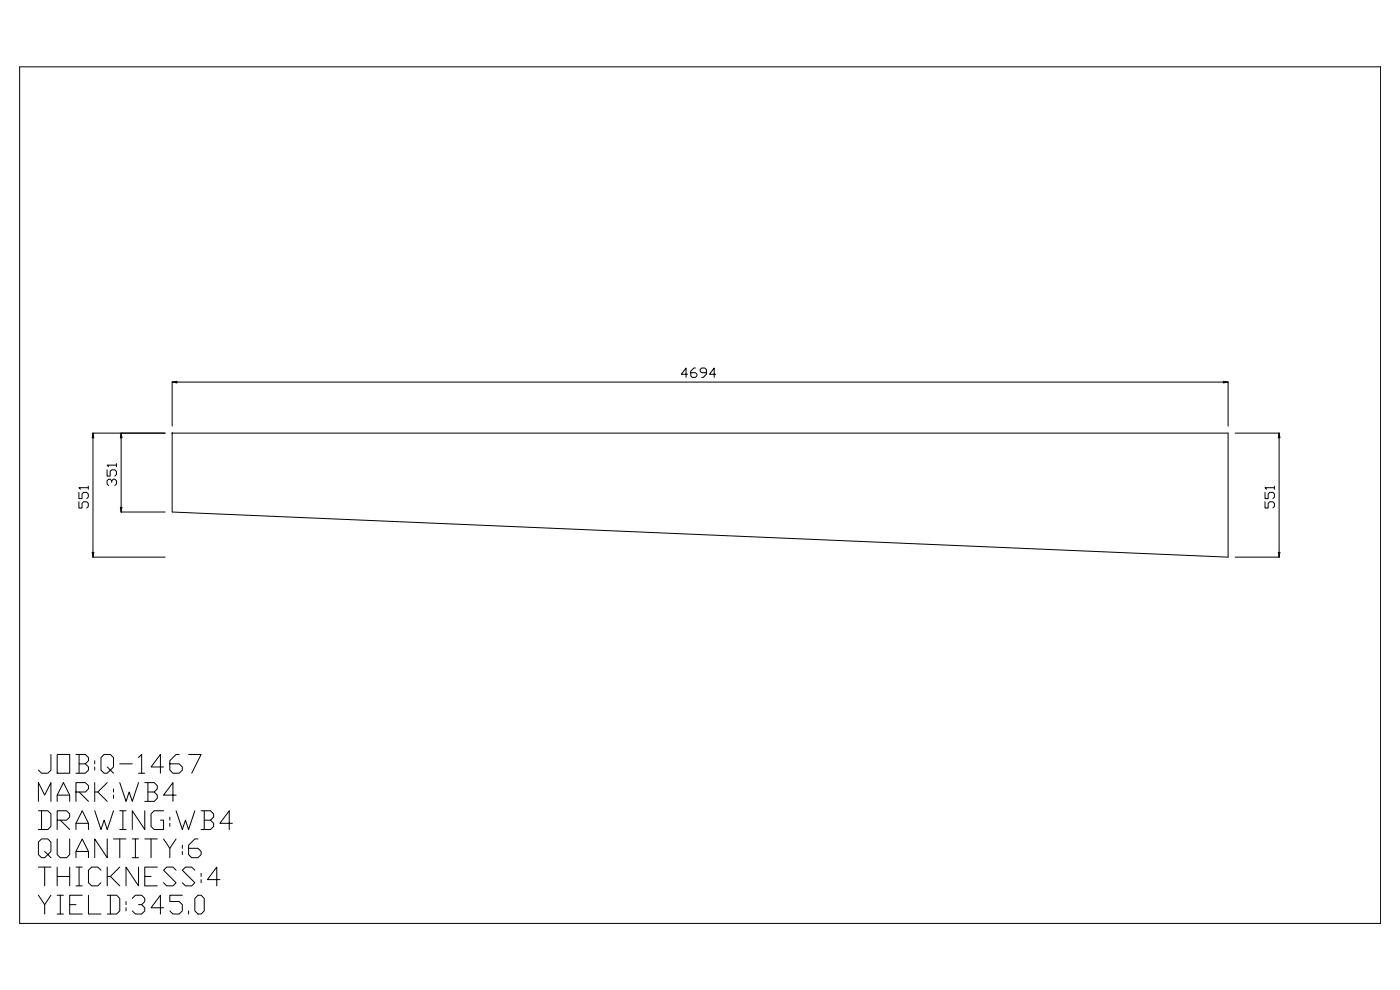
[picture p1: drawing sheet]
<svg xmlns="http://www.w3.org/2000/svg" width="420mm" height="297mm" viewBox="0 0 420 297" stroke-linecap="round" stroke-linejoin="round" font-family="sans-serif">
<g fill="none" stroke="#000" stroke-width=".3">
<path d="M5.9 20h408.1v256.9h-408.1zM51.6 114.6v13.2M51.6 114.6h316.7M51.6 114.6l1.4-.3v.5zM206.2 112.2h-1.9l1.4-1.8v2.8M208.6 110.4h-.5l-1 .9v1.4l.5 .5h1l.4-.5v-.5l-.4-.4h-1.5M211.8 111.8h-1.4l-.4-.5v-.5l.4-.4h1l.4 .4v1.4l-.9 1h-.5M214.7 112.2h-1.9l1.4-1.8v2.8M366.9 114.3l1.4 .3-1.4 .2zM368.3 114.6v13.2M27.9 129.9h21.6M27.9 129.9v37.2"/>
<path d="M27.9 129.9l.2 1.4h-.5zM34.9 139.5h-2.8l.5 .4M34.9 139v.9M36.3 129.9l.3 1.4h-.5zM36.3 129.9v23.6M51.6 129.9h316.7v37.2l-316.7-13.6zM51.6 129.9h.1M370.4 129.9h13.2M383.6 129.9l.2 1.4h-.4zM383.6 129.9v37.2M23.7 150.5v1.8h.9v-1.4l.5-.4h.9l.5 .4v1l-.5 .4M23.7 147.6v1.9h.9v-1.4l.5-.5h.9l.5 .5v1l-.5 .4"/>
<path d="M26.5 146.2h-2.8l.4 .5M26.5 145.8v.9M32.1 140.9v1.9h.9v-1.4l.5-.5h1l.4 .5v.9l-.4 .5M33.5 144.6v-.4l-.5-.5h-.4l-.5 .5v.9l.5 .5M33.5 144.2l.5-.5h.5l.4 .5v.9l-.4 .5M36.1 152.1h.5l-.3 1.4zM36.3 153.5h13.2M379.4 150.5v1.8h.9v-1.4l.5-.4h.9l.5 .4v1l-.5 .4M379.4 147.6v1.9h.9v-1.4l.5-.5h.9l.5 .5v1l-.5 .4M382.2 146.2h-2.8l.4 .5M382.2 145.8v.9M27.6 165.7h.5l-.2 1.4z"/>
<path d="M27.9 167.1h21.6M370.4 167.1h13.2M383.4 165.7h.4l-.2 1.4zM15.3 226.2v4.7l-1 1h-1.8l-1-1M17.1 226.2h3.8v5.7h-3.8zM17.1 238.4h3.8M22.8 237.5h2.8l.9-1v-.9l-.9-.9h-2.8v5.6M22.8 226.2h2.8l.9 1v.9l-.9 .9M23.7 229h1.9l.9 1v.9l-.9 1h-2.8M23.7 226.2v5.7M23.7 237.5l2.8 2.8M28.4 228.1v.9"/>
<path d="M28.4 230v.9M28.4 234.7v5.6M29.3 237.5l2.9 2.8M32.2 234.7l-2.9 2.8h-.9M32.2 230l.9 .9-.9 1h-1l-.9-1v-3.7l.9-1h1.9l.9 1v2.8l-.9 .9 .9 1M34 236.5v1M34 238.4v1M35.9 234.7l1.9 5.6 .9-2.8 1 2.8 1.8-5.6M35.9 229h3.8M41.5 227.2l1-1v5.7M41.5 231.9h1.9M43.4 234.7h2.8l1 .9v.9l-1 1"/>
<path d="M44.4 237.5h1.8l1 .9v1l-1 .9h-2.8M44.4 234.7v5.6M49.1 230h-3.8l2.8-3.8v5.7M52.8 238.4h-3.7l2.8-3.7v5.6M53.7 226.2h-.9l-1.9 1.9v2.8l1 1h1.8l1-1v-.9l-1-1h-2.8M56.6 226.2h3.7l-2.8 5.7M11.5 243.1h2.8l1 1v3.7l-1 .9h-2.8M11.5 240.3v-5.6l1.9 3.7 1.9-3.7v5.6M12.5 243.1v5.6M13.4 255.3l.9 1-.9 .9h-.9l-1-.9v-3.8l1-.9h1.8l1 .9v2.8l-1 1 1 .9M17.1 251.6v4.7l1 .9h1.9l.9-.9v-4.7M17.1 245.9h2.9l.9-.9v-.9l-.9-1h-2.9v5.6"/>
<path d="M17.1 240.3v-1.9l1.9-3.7 1.9 3.7v1.9M18.1 245.9l2.8 2.8M22.8 257.2v-1.9l1.9-3.7 1.8 3.7v1.9M22.8 248.7v-1.8l1.9-3.8 1.8 3.8v1.8M22.8 255.3h3.7M22.8 246.9h3.7M28.4 243.1l1.9 5.6 .9-2.8 1 2.8 1.8-5.6M32.2 251.6v5.6l-3.8-5.6v5.6M34 251.6h3.8M35.9 251.6v5.6M35.9 243.1h1.9M35.9 248.7h1.9"/>
<path d="M36.9 243.1v5.6M39.7 251.6h1.8M39.7 257.2h1.8M40.6 251.6v5.6M43.4 243.1v5.6l-3.7-5.6v5.6M43.4 251.6h3.8M45.3 251.6v5.6M49.1 251.6l1.8 2.8v2.8M49.1 243.1h-2.9l-.9 1v3.7l.9 .9h2.9v-2.8h-1M50.9 245v.9M50.9 246.9v.9M52.8 243.1l1.9 5.6 .9-2.8 1 2.8 1.8-5.6"/>
<path d="M52.8 251.6l-1.9 2.8M54.7 253.4v1M54.7 255.3v1M59.4 251.6h-1l-1.8 1.8v2.9l.9 .9h1.9l.9-.9v-1l-.9-.9h-2.8M60.3 243.1h2.8l1 1v.9l-1 .9M61.2 245.9h1.9l1 1v.9l-1 .9h-2.8M61.2 243.1v5.6M69.7 246.9h-3.8l2.9-3.8v5.6M11.5 268.4l1.9 2.9v2.8M11.5 260h3.8M13.4 260v5.6M15.3 268.4l-1.9 2.9"/>
<path d="M17.1 268.4h1.9M17.1 274.1h1.9M17.1 260v5.6M17.1 262.8h3.8M18.1 268.4v5.7M20.9 271.3h1.9M20.9 260v5.6M22.8 260h1.9M22.8 265.6h1.9M23.7 260v5.6M24.7 268.4h-3.8v5.7h3.8M26.5 268.4v5.7h3.8"/>
<path d="M30.3 260.9l-1-.9h-1.8l-1 .9v3.8l1 .9h1.8l1-.9M32.2 268.4h2.8l.9 1v3.7l-.9 1h-2.8M32.2 260v5.6M33.1 268.4v5.7M33.1 262.8l2.8 2.8M35.9 260l-2.8 2.8h-.9M37.8 270.3v1M37.8 272.2v.9M39.7 269.4l.9-1h1.9l.9 1v.9l-.9 1h-1M41.5 260v5.6l-3.7-5.6v5.6M42.5 271.3l.9 .9v.9l-.9 1h-1.9l-.9-1M43.4 262.8h1.9"/>
<path d="M47.2 260h-3.8v5.6h3.8M49.1 272.2h-3.8l2.8-3.8v5.7M52.8 260.9l-.9-.9h-1.9l-.9 .9 3.7 3.8-.9 .9h-1.9l-.9-.9M54.7 268.4h-3.8v1.9h2.8l1 1v1.8l-1 1h-1.8l-1-1M56.6 273.1v1M58.4 260.9l-.9-.9h-1.9l-.9 .9 3.7 3.8-.9 .9h-1.9l-.9-.9M59.4 268.4h.9l.9 1v3.7l-.9 1h-.9l-1-1v-3.7zM60.3 261.9v.9M60.3 263.8v.9M65.9 263.8h-3.7l2.8-3.8v5.6"/>
</g>
</svg>
